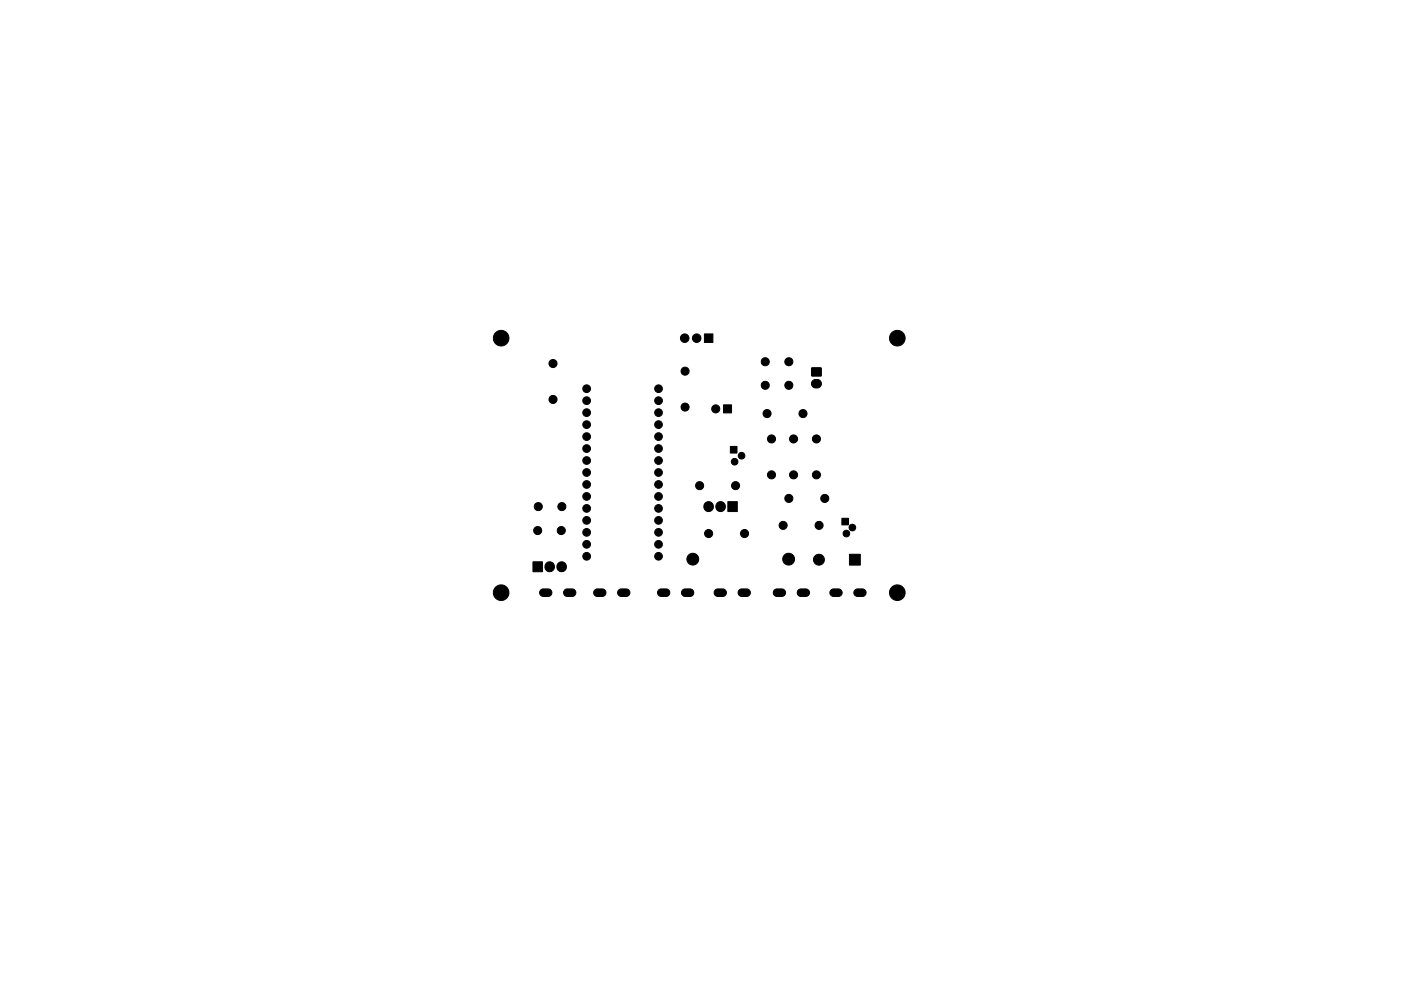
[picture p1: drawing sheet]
<svg xmlns="http://www.w3.org/2000/svg" width="297mm" height="210mm" viewBox="0 0 297 210" stroke-linecap="round" stroke-linejoin="round" font-family="sans-serif">
<g fill="#000" stroke="#000" stroke-width=".21">
<path d="M149.3 70.8h1.9v1.8h-1.9zM172.1 78.1h2v1.7h-2zM153.4 85.9h1.7v1.7h-1.7zM154.9 94.7h1.4v1.4h-1.4zM172.3 80.8l.5-.3h.5a.9 .9 0 0 1 .9 .9 .9 .9 0 0 1-.9 .9h-.4a.9 .9 0 0 1-.8-.6 .9 .9 0 0 1 .2-.9zM154.3 106.4h2v2.1h-2zM178.5 110h1.4v1.4h-1.4zM180.1 117.6h2.3v2.3h-2.3zM113 119.2h2v2.1h-2zM114.6 125.2l.5-.2 1.1-.1a.8 .8 0 0 1 .8 .8 .8 .8 0 0 1-.8 .8h-1.3a.81 .81 0 0 1-.3-1.3zM119.7 125.2l.4-.2 1.2-.1a.8 .8 0 0 1 .8 .8 .8 .8 0 0 1-.8 .8h-1.3a.81 .81 0 0 1-.3-1.3zM126.1 125.2l.4-.2 1.2-.1a.8 .8 0 0 1 .8 .8 .8 .8 0 0 1-.8 .8h-1.3a.81 .81 0 0 1-.3-1.3z"/>
<path d="M131.2 125.2l.4-.2 1.2-.1a.8 .8 0 0 1 .8 .8 .8 .8 0 0 1-.8 .8h-1.4a.81 .81 0 0 1-.2-1.3zM139.6 125.2l.5-.2 1.1-.1a.8 .8 0 0 1 .8 .8 .8 .8 0 0 1-.8 .8h-1.3a.81 .81 0 0 1-.3-1.3zM144.7 125.2l.4-.2 1.2-.1a.8 .8 0 0 1 .8 .8 .8 .8 0 0 1-.8 .8h-1.3a.81 .81 0 0 1-.3-1.3zM151.6 125.2l.5-.2 1.1-.1a.8 .8 0 0 1 .8 .8 .8 .8 0 0 1-.8 .8h-1.3a.81 .81 0 0 1-.3-1.3zM156.7 125.2l.4-.2 1.2-.1a.8 .8 0 0 1 .8 .8 .8 .8 0 0 1-.8 .8h-1.3a.81 .81 0 0 1-.3-1.3zM164.2 125.2l.4-.2 1.2-.1a.8 .8 0 0 1 .8 .8 .8 .8 0 0 1-.8 .8h-1.4a.81 .81 0 0 1-.2-1.3zM169.3 125.2l.4-.2 1.2-.1a.8 .8 0 0 1 .7 .8 .8 .8 0 0 1-.7 .8h-1.4a.81 .81 0 0 1-.2-1.3zM176.2 125.2l.4-.2 1.2-.1a.8 .8 0 0 1 .8 .8 .8 .8 0 0 1-.8 .8h-1.4a.81 .81 0 0 1-.2-1.3zM181.3 125.2l.4-.2 1.2-.1a.8 .8 0 0 1 .7 .8 .8 .8 0 0 1-.7 .8h-1.4a.81 .81 0 0 1-.2-1.3z"/>
<circle cx="106.2" cy="71.8" r="1.66"/>
<circle cx="117.3" cy="77.1" r=".86"/>
<circle cx="145.2" cy="71.7" r=".9"/>
<circle cx="145.3" cy="78.7" r=".86"/>
<circle cx="147.7" cy="71.7" r=".9"/>
<circle cx="162.3" cy="76.7" r=".86"/>
<circle cx="167.3" cy="76.7" r=".86"/>
<circle cx="190.2" cy="71.8" r="1.66"/>
<circle cx="117.3" cy="84.7" r=".86"/>
<circle cx="124.4" cy="97.7" r=".82"/>
<circle cx="124.4" cy="92.6" r=".82"/>
<circle cx="124.4" cy="87.5" r=".82"/>
<circle cx="124.4" cy="95.2" r=".82"/>
<circle cx="124.4" cy="90.1" r=".82"/>
<circle cx="124.4" cy="85" r=".82"/>
<circle cx="124.4" cy="82.5" r=".82"/>
<circle cx="139.6" cy="82.5" r=".82"/>
<circle cx="139.6" cy="97.7" r=".82"/>
<circle cx="139.6" cy="92.6" r=".82"/>
<circle cx="139.6" cy="85" r=".82"/>
<circle cx="139.6" cy="95.2" r=".82"/>
<circle cx="139.6" cy="90.1" r=".82"/>
<circle cx="139.6" cy="87.5" r=".82"/>
<circle cx="145.3" cy="86.4" r=".86"/>
<circle cx="151.7" cy="86.7" r=".86"/>
<circle cx="155.8" cy="98" r=".7"/>
<circle cx="157.2" cy="96.7" r=".7"/>
<circle cx="162.3" cy="81.7" r=".86"/>
<circle cx="162.6" cy="87.7" r=".86"/>
<circle cx="163.6" cy="93.1" r=".86"/>
<circle cx="167.3" cy="81.7" r=".86"/>
<circle cx="168.2" cy="93.1" r=".86"/>
<circle cx="170.3" cy="87.7" r=".86"/>
<circle cx="173.1" cy="93.1" r=".86"/>
<circle cx="114" cy="112.6" r=".86"/>
<circle cx="114.1" cy="107.5" r=".86"/>
<circle cx="119" cy="112.6" r=".86"/>
<circle cx="119.1" cy="107.5" r=".86"/>
<circle cx="124.4" cy="110.4" r=".82"/>
<circle cx="124.4" cy="118" r=".82"/>
<circle cx="124.4" cy="112.9" r=".82"/>
<circle cx="124.4" cy="107.9" r=".82"/>
<circle cx="124.4" cy="102.8" r=".82"/>
<circle cx="124.4" cy="100.2" r=".82"/>
<circle cx="124.4" cy="115.5" r=".82"/>
<circle cx="124.4" cy="105.3" r=".82"/>
<circle cx="139.6" cy="110.4" r=".82"/>
<circle cx="139.6" cy="100.2" r=".82"/>
<circle cx="139.6" cy="118" r=".82"/>
<circle cx="139.6" cy="115.5" r=".82"/>
<circle cx="139.6" cy="112.9" r=".82"/>
<circle cx="139.6" cy="107.9" r=".82"/>
<circle cx="139.6" cy="105.3" r=".82"/>
<circle cx="139.6" cy="102.8" r=".82"/>
<circle cx="146.9" cy="118.6" r="1.26"/>
<circle cx="148.3" cy="103" r=".86"/>
<circle cx="150.2" cy="113.2" r=".86"/>
<circle cx="150.2" cy="107.5" r="1.04"/>
<circle cx="152.8" cy="107.5" r="1.04"/>
<circle cx="156" cy="103" r=".86"/>
<circle cx="157.9" cy="113.2" r=".86"/>
<circle cx="163.6" cy="100.7" r=".86"/>
<circle cx="166" cy="111.5" r=".86"/>
<circle cx="167.2" cy="118.6" r="1.26"/>
<circle cx="167.2" cy="105.7" r=".86"/>
<circle cx="168.2" cy="100.7" r=".86"/>
<circle cx="173.1" cy="100.7" r=".86"/>
<circle cx="173.6" cy="118.8" r="1.15"/>
<circle cx="173.7" cy="111.5" r=".86"/>
<circle cx="174.9" cy="105.7" r=".86"/>
<circle cx="179.4" cy="113.2" r=".7"/>
<circle cx="180.7" cy="111.9" r=".7"/>
<circle cx="106.2" cy="125.8" r="1.66"/>
<circle cx="116.5" cy="120.2" r="1.04"/>
<circle cx="119.1" cy="120.2" r="1.04"/>
<circle cx="190.2" cy="125.8" r="1.66"/>
</g>
</svg>
